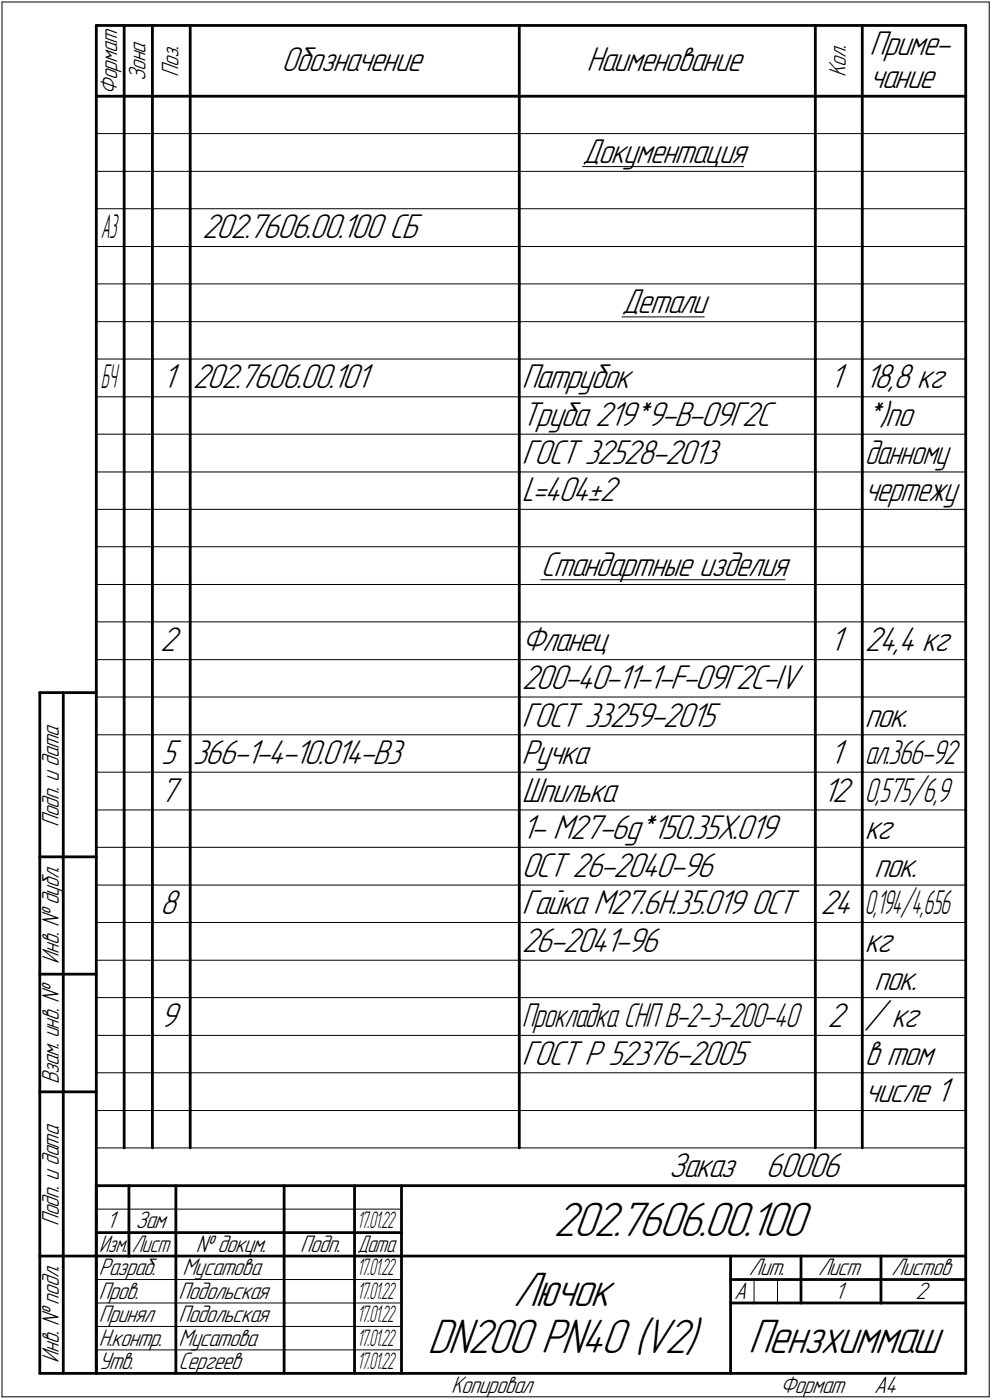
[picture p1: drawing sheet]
<svg xmlns="http://www.w3.org/2000/svg" width="211mm" height="298mm" viewBox="0 0 211 298" stroke-linecap="round" stroke-linejoin="round" font-family="sans-serif">
<defs><g id="words">
<g font-size="10.9">
<text x="117.7" y="263.1">202.7606.00.100</text>
<text x="109.2" y="278.1">Лючок</text>
<text x="91" y="288.1">DN200 PN40 (V2)</text>
<text x="159.2" y="288.1">Пензхиммаш</text>
</g>
<g font-size="7.8">
<text x="185" y="11.7">Приме-</text>
<text x="59.9" y="15.2">Обозначение</text>
<text x="124.8" y="15.2">Наименование</text>
<text x="185" y="18.7">чание</text>
<text x="124" y="34.7">Документация</text>
<text x="43" y="50.7">202.7606.00.100 СБ</text>
<text x="132.3" y="66.7">Детали</text>
<text x="34.6" y="82.7">1 202.7606.00.101</text>
<text x="111" y="82.7">Патрубок</text>
<text x="176.6" y="82.7">1 18,8 кг</text>
<text x="111" y="90.7">Труба 219*9-В-09Г2С</text>
<text x="184" y="90.7">*)по</text>
<text x="111" y="98.7">ГОСТ 32528-2013</text>
<text x="111" y="106.7">L=404±2</text>
<text x="115.1" y="122.7">Стандартные изделия</text>
<text x="34.1" y="138.7">2</text>
<text x="111" y="138.7">Фланец</text>
<text x="176.6" y="138.7">1 24,4 кг</text>
<text x="111" y="146.7">200-40-11-1-F-09Г2С-IV</text>
<text x="111" y="154.7">ГОСТ 33259-2015</text>
<text x="184" y="154.7">пок.</text>
<text x="34.3" y="162.7">5 366-1-4-10.014-В3</text>
<text x="111" y="162.7">Ручка</text>
<text x="176.6" y="162.7">1</text>
<text x="34.1" y="170.7">7</text>
<text x="111" y="170.7">Шпилька</text>
<text x="175.1" y="170.7">12</text>
<text x="111" y="178.7">1- М27-6g*150.35Х.019</text>
<text x="184" y="178.7">кг</text>
<text x="111" y="186.7">ОСТ 26-2040-96</text>
<text x="186" y="186.7">пок.</text>
<text x="34.1" y="194.7">8</text>
<text x="111" y="194.7">Гайка М27.6Н.35.019 ОСТ</text>
<text x="174.5" y="194.7">24</text>
<text x="111" y="202.7">26-2041-96</text>
<text x="184" y="202.7">кг</text>
<text x="186" y="210.7">пок.</text>
<text x="34.1" y="218.7">9</text>
<text x="176.1" y="218.7">2 / кг</text>
<text x="111" y="226.7">ГОСТ Р 52376-2005</text>
<text x="184" y="226.7">в том</text>
<text x="184" y="234.7">числе 1</text>
<text x="142.3" y="250.6">Заказ</text>
<text x="163" y="250.7">60006</text>
</g>
<g font-size="7.7">
<text x="184" y="98.7">данному</text>
<text x="184" y="106.7">чертежу</text>
</g>
<g font-size="7.6">
<text x="184" y="162.7">ал.366-92</text>
<text x="184" y="170.7">0,575/6,9</text>
<text x="111" y="218.7">Прокладка СНП В-2-3-200-40</text>
</g>
<text font-size="7.5" x="184" y="194.7">0,194/4,656</text>
<g font-size="7.4">
<text x="21.4" y="50.7">А3</text>
<text x="21.5" y="82.7">БЧ</text>
</g>
<g font-size="5.4">
<text x="31" y="17.3" transform="rotate(-90 31 17.3)">Зона</text>
<text x="38" y="16.3" transform="rotate(-90 38 16.3)">Поз.</text>
<text x="180" y="16.3" transform="rotate(-90 180 16.3)">Кол.</text>
<text x="25" y="20.2" transform="rotate(-90 25 20.2)">Формат</text>
<text x="12.6" y="176.1" transform="rotate(-90 12.6 176.1)">Подп. и дата</text>
<text x="12.6" y="205.2" transform="rotate(-90 12.6 205.2)">Инв. № дубл.</text>
<text x="12.6" y="230.9" transform="rotate(-90 12.6 230.9)">Взам. инв. №</text>
<text x="12.6" y="261.1" transform="rotate(-90 12.6 261.1)">Подп. и дата</text>
<text x="22.7" y="261.6">1</text>
<text x="28.8" y="261.6">Зам</text>
<text x="41.6" y="266.6">№ докум.</text>
<text x="63.9" y="266.6">Подп.</text>
<text x="21" y="271.6">Разраб.</text>
<text x="38.8" y="271.6">Мусатова</text>
<text x="159.3" y="271.6">Лит.</text>
<text x="174.1" y="271.6">Лист</text>
<text x="189.7" y="271.6">Листов</text>
<text x="21" y="281.5">Принял</text>
<text x="21" y="276.6">Пров.</text>
<text x="38" y="281.5">Подольская</text>
<text x="38" y="276.6">Подольская</text>
<text x="156.2" y="276.6">А</text>
<text x="177.7" y="276.6">1</text>
<text x="194.8" y="276.6">2</text>
<text x="21" y="286.6">Н.контр.</text>
<text x="38" y="286.6">Мусатова</text>
<text x="12.6" y="290.2" transform="rotate(-90 12.6 290.2)">Инв. № подл.</text>
<text x="21" y="291.6">Утв.</text>
<text x="38" y="291.6">Сергеев</text>
<text x="96" y="296.6">Копировал</text>
<text x="166" y="296.6">Формат</text>
<text x="186" y="296.6">A4</text>
</g>
<g font-size="5.3">
<text x="21.1" y="266.6">Изм.</text>
<text x="28.1" y="266.6">Лист</text>
<text x="76.1" y="266.6">Дата</text>
</g>
<g font-size="5.2">
<text x="76" y="261.6">17.01.22</text>
<text x="76" y="271.6">17.01.22</text>
<text x="76" y="276.6">17.01.22</text>
<text x="76" y="281.6">17.01.22</text>
<text x="76" y="286.6">17.01.22</text>
<text x="76" y="291.6">17.01.22</text>
</g>
</g></defs>
<g fill="none" stroke="#000" stroke-width=".21">
<path d="M.4 .4h210.1zM.4 .4v297zM210.5 .4v297zM20.5 28.4h5.9zM20.5 36.5h5.9zM26.4 28.4h6zM26.4 36.5h6zM32.4 28.4h8.1zM32.4 36.5h8.1zM40.5 28.4h70zM40.5 36.5h70zM110.5 28.4h63z"/>
<path d="M110.5 36.5h63zM124 35.5h34.2zM173.5 28.4h10zM173.5 36.5h10zM183.5 28.4h22zM183.5 36.5h22zM20.5 44.5h5.9zM20.5 52.5h5.9zM26.4 44.5h6zM26.4 52.5h6zM32.4 44.5h8.1zM32.4 52.5h8.1z"/>
<path d="M40.5 44.5h70zM40.5 52.5h70zM110.5 44.5h63zM110.5 52.5h63zM173.5 44.5h10zM173.5 52.5h10zM183.5 44.5h22zM183.5 52.5h22zM20.5 60.5h5.9zM20.5 68.5h5.9zM20.5 76.5h5.9zM26.4 60.5h6z"/>
<path d="M26.4 68.5h6zM26.4 76.5h6zM32.4 60.5h8.1zM32.4 68.5h8.1zM32.4 76.5h8.1zM40.5 60.5h70zM40.5 68.5h70zM40.5 76.5h70zM110.5 60.5h63zM110.5 68.5h63zM110.5 76.5h63zM132.3 67.5h17.6z"/>
<path d="M173.5 60.5h10zM173.5 68.5h10zM173.5 76.5h10zM183.5 60.5h22zM183.5 68.5h22zM183.5 76.5h22zM20.5 84.5h5.9zM20.5 92.5h5.9zM26.4 84.5h6zM26.4 92.5h6zM32.4 84.5h8.1zM32.4 92.5h8.1z"/>
<path d="M40.5 84.5h70zM40.5 92.5h70zM110.5 84.5h63zM110.5 92.5h63zM173.5 84.5h10zM173.5 92.5h10zM183.5 84.5h22zM183.5 92.5h22zM20.5 100.5h5.9zM20.5 108.5h5.9zM20.5 116.4h5.9zM26.4 100.5h6z"/>
<path d="M26.4 108.5h6zM26.4 116.4h6zM32.4 100.5h8.1zM32.4 108.5h8.1zM32.4 116.4h8.1zM40.5 100.5h70zM40.5 108.5h70zM40.5 116.4h70zM110.5 100.5h63zM110.5 108.5h63zM110.5 116.4h63zM173.5 100.5h10z"/>
<path d="M173.5 108.5h10zM173.5 116.4h10zM183.5 100.5h22zM183.5 108.5h22zM183.5 116.4h22zM20.5 124.5h5.9zM20.5 132.4h5.9zM26.4 124.5h6zM26.4 132.4h6zM32.4 124.5h8.1zM32.4 132.4h8.1zM40.5 124.5h70z"/>
<path d="M40.5 132.4h70zM110.5 124.5h63zM110.5 132.4h63zM115.1 123.4h51.9zM173.5 124.5h10zM173.5 132.4h10zM183.5 124.5h22zM183.5 132.4h22zM20.5 140.5h5.9zM20.5 148.4h5.9zM20.5 156.5h5.9zM26.4 140.5h6z"/>
<path d="M26.4 148.4h6zM26.4 156.5h6zM32.4 140.5h8.1zM32.4 148.4h8.1zM32.4 156.5h8.1zM40.5 140.5h70zM40.5 148.4h70zM40.5 156.5h70zM110.5 140.5h63zM110.5 148.4h63zM110.5 156.5h63zM173.5 140.5h10z"/>
<path d="M173.5 148.4h10zM173.5 156.5h10zM183.5 140.5h22zM183.5 148.4h22zM183.5 156.5h22zM20.5 164.4h5.9zM20.5 172.5h5.9zM26.4 164.4h6zM26.4 172.5h6zM32.4 164.4h8.1zM32.4 172.5h8.1zM40.5 164.4h70z"/>
<path d="M40.5 172.5h70zM110.5 164.4h63zM110.5 172.5h63zM173.5 164.4h10zM173.5 172.5h10zM183.5 164.4h22zM183.5 172.5h22zM20.5 180.4h5.9zM20.5 188.5h5.9zM20.5 196.4h5.9zM26.4 180.4h6zM26.4 188.5h6z"/>
<path d="M26.4 196.4h6zM32.4 180.4h8.1zM32.4 188.5h8.1zM32.4 196.4h8.1zM40.5 180.4h70zM40.5 188.5h70zM40.5 196.4h70zM110.5 180.4h63zM110.5 188.5h63zM110.5 196.4h63zM173.5 180.4h10zM173.5 188.5h10z"/>
<path d="M173.5 196.4h10zM183.5 180.4h22zM183.5 188.5h22zM183.5 196.4h22zM20.5 204.5h5.9zM20.5 212.4h5.9zM26.4 204.5h6zM26.4 212.4h6zM32.4 204.5h8.1zM32.4 212.4h8.1zM40.5 204.5h70zM40.5 212.4h70z"/>
<path d="M110.5 204.5h63zM110.5 212.4h63zM173.5 204.5h10zM173.5 212.4h10zM183.5 204.5h22zM183.5 212.4h22zM20.5 220.5h5.9zM20.5 228.4h5.9zM20.5 236.5h185zM26.4 220.5h6zM26.4 228.4h6zM32.4 220.5h8.1z"/>
<path d="M32.4 228.4h8.1zM40.5 220.5h70zM40.5 228.4h70zM110.5 220.5h63zM110.5 228.4h63zM173.5 220.5h10zM173.5 228.4h10zM183.5 220.5h22zM183.5 228.4h22zM20.5 257.5h64.9zM20.5 244.4h185zM20.5 272.5h16.9z"/>
<path d="M20.5 277.5h16.9zM37.4 272.5h23.1zM37.4 277.5h23.1zM60.5 272.5h14.9zM60.5 277.5h14.9zM75.4 272.5h10zM75.4 277.5h10zM160.4 272.5v5zM165.4 272.5v5zM.4 297.4h210.1zM20.5 282.4h64.9zM20.5 287.4h64.9z"/>
</g>
<g fill="none" stroke="#000" stroke-width=".59">
<path d="M20.5 5.4h185zM20.5 5.4v287zM26.4 5.4v15.1zM32.4 5.4v15.1zM40.5 5.4v15.1zM110.5 5.4v15.1zM173.5 5.4v15.1zM183.5 5.4v15.1zM205.5 5.4v287zM20.5 20.5h185zM26.4 20.5v7.9zM26.4 28.4v8.1z"/>
<path d="M26.4 36.5v8zM32.4 20.5v7.9zM32.4 28.4v8.1zM32.4 36.5v8zM40.5 20.5v7.9zM40.5 28.4v8.1zM40.5 36.5v8zM110.5 20.5v7.9zM110.5 28.4v8.1zM110.5 36.5v8zM173.5 20.5v7.9zM173.5 28.4v8.1z"/>
<path d="M173.5 36.5v8zM183.5 20.5v7.9zM183.5 28.4v8.1zM183.5 36.5v8zM26.4 44.5v8zM26.4 52.5v8zM32.4 44.5v8zM32.4 52.5v8zM40.5 44.5v8zM40.5 52.5v8zM110.5 44.5v8zM110.5 52.5v8z"/>
<path d="M173.5 44.5v8zM173.5 52.5v8zM183.5 44.5v8zM183.5 52.5v8zM26.4 60.5v8zM26.4 68.5v8zM26.4 76.5v8zM32.4 60.5v8zM32.4 68.5v8zM32.4 76.5v8zM40.5 60.5v8zM40.5 68.5v8z"/>
<path d="M40.5 76.5v8zM110.5 60.5v8zM110.5 68.5v8zM110.5 76.5v8zM173.5 60.5v8zM173.5 68.5v8zM173.5 76.5v8zM183.5 60.5v8zM183.5 68.5v8zM183.5 76.5v8zM26.4 84.5v8zM26.4 92.5v8z"/>
<path d="M32.4 84.5v8zM32.4 92.5v8zM40.5 84.5v8zM40.5 92.5v8zM110.5 84.5v8zM110.5 92.5v8zM173.5 84.5v8zM173.5 92.5v8zM183.5 84.5v8zM183.5 92.5v8zM26.4 100.5v8zM26.4 108.5v7.9z"/>
<path d="M26.4 116.4v8.1zM32.4 100.5v8zM32.4 108.5v7.9zM32.4 116.4v8.1zM40.5 100.5v8zM40.5 108.5v7.9zM40.5 116.4v8.1zM110.5 100.5v8zM110.5 108.5v7.9zM110.5 116.4v8.1zM173.5 100.5v8zM173.5 108.5v7.9z"/>
<path d="M173.5 116.4v8.1zM183.5 100.5v8zM183.5 108.5v7.9zM183.5 116.4v8.1zM26.4 124.5v7.9zM26.4 132.4v8.1zM32.4 124.5v7.9zM32.4 132.4v8.1zM40.5 124.5v7.9zM40.5 132.4v8.1zM110.5 124.5v7.9zM110.5 132.4v8.1z"/>
<path d="M173.5 124.5v7.9zM173.5 132.4v8.1zM183.5 124.5v7.9zM183.5 132.4v8.1zM8.5 147.5h12zM8.5 147.5v144.9zM13.5 147.5v144.9zM26.4 140.5v7.9zM26.4 148.4v8.1zM26.4 156.5v7.9zM32.4 140.5v7.9zM32.4 148.4v8.1z"/>
<path d="M32.4 156.5v7.9zM40.5 140.5v7.9zM40.5 148.4v8.1zM40.5 156.5v7.9zM110.5 140.5v7.9zM110.5 148.4v8.1zM110.5 156.5v7.9zM173.5 140.5v7.9zM173.5 148.4v8.1zM173.5 156.5v7.9zM183.5 140.5v7.9zM183.5 148.4v8.1z"/>
<path d="M183.5 156.5v7.9zM26.4 164.4v8.1zM26.4 172.5v7.9zM32.4 164.4v8.1zM32.4 172.5v7.9zM40.5 164.4v8.1zM40.5 172.5v7.9zM110.5 164.4v8.1zM110.5 172.5v7.9zM173.5 164.4v8.1zM173.5 172.5v7.9zM183.5 164.4v8.1z"/>
<path d="M183.5 172.5v7.9zM8.5 182.5h12zM26.4 180.4v8.1zM26.4 188.5v7.9zM26.4 196.4v8.1zM32.4 180.4v8.1zM32.4 188.5v7.9zM32.4 196.4v8.1zM40.5 180.4v8.1zM40.5 188.5v7.9zM40.5 196.4v8.1zM110.5 180.4v8.1z"/>
<path d="M110.5 188.5v7.9zM110.5 196.4v8.1zM173.5 180.4v8.1zM173.5 188.5v7.9zM173.5 196.4v8.1zM183.5 180.4v8.1zM183.5 188.5v7.9zM183.5 196.4v8.1zM8.5 207.4h12zM26.4 204.5v7.9zM26.4 212.4v8.1zM32.4 204.5v7.9z"/>
<path d="M32.4 212.4v8.1zM40.5 204.5v7.9zM40.5 212.4v8.1zM110.5 204.5v7.9zM110.5 212.4v8.1zM173.5 204.5v7.9zM173.5 212.4v8.1zM183.5 204.5v7.9zM183.5 212.4v8.1zM8.5 232.5h12zM26.4 220.5v7.9zM26.4 228.4v8.1z"/>
<path d="M26.4 236.5v7.9zM32.4 220.5v7.9zM32.4 228.4v8.1zM32.4 236.5v7.9zM40.5 220.5v7.9zM40.5 228.4v8.1zM40.5 236.5v7.9zM110.5 220.5v7.9zM110.5 228.4v8.1zM110.5 236.5v7.9zM173.5 220.5v7.9zM173.5 228.4v8.1z"/>
<path d="M173.5 236.5v7.9zM183.5 220.5v7.9zM183.5 228.4v8.1zM183.5 236.5v7.9zM20.5 252.5h185zM20.5 252.5v39.9zM27.4 252.5v15zM37.4 252.5v25zM60.5 252.5v25zM75.4 252.5v25zM85.4 252.5v39.9zM8.5 267.5h12z"/>
<path d="M20.5 262.5h6.9zM20.5 267.5h6.9zM27.4 262.5h10zM27.4 267.5h10zM37.4 277.5v14.9zM37.4 262.5h23.1zM37.4 267.5h23.1zM60.5 277.5v14.9zM60.5 262.5h14.9zM60.5 267.5h14.9zM75.4 277.5v14.9zM75.4 262.5h10z"/>
<path d="M75.4 267.5h10zM85.4 267.5h120.1zM155.4 267.5v24.9zM155.4 272.5h15zM155.4 277.5h5zM160.4 277.5h5zM165.4 277.5h5zM170.4 267.5v10zM170.4 272.5h35.1zM170.4 277.5h17.1zM187.5 267.5v10zM187.5 277.5h18z"/>
<path d="M8.5 292.4h12zM20.5 292.4h185z"/>
</g>
<use href="#words"/>
</svg>
